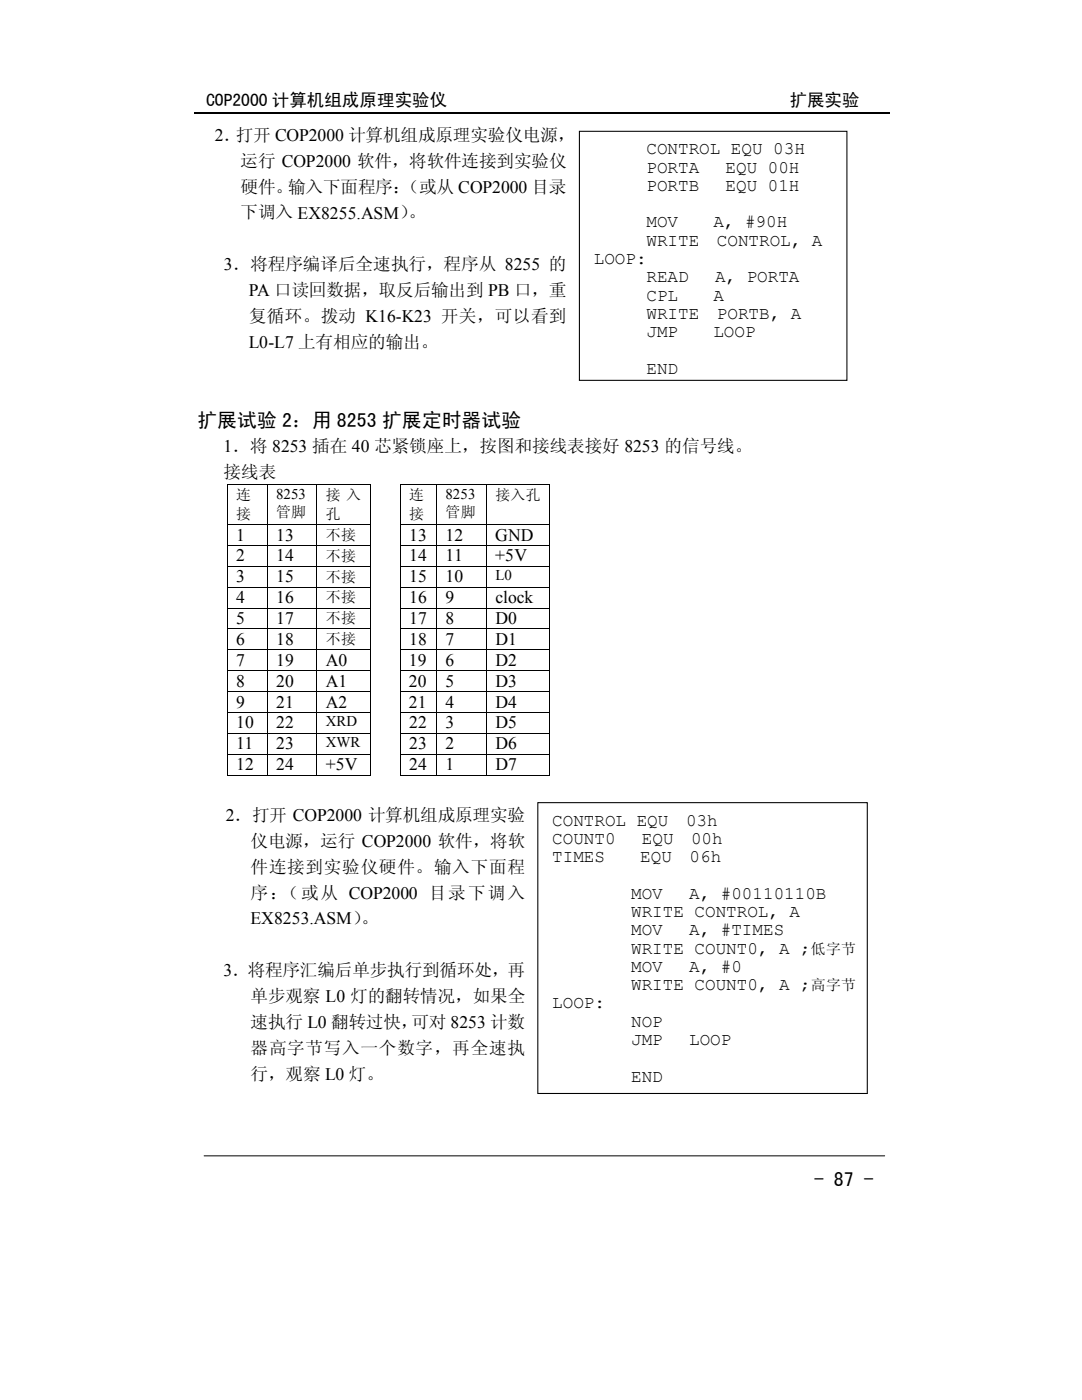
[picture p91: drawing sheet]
<svg xmlns="http://www.w3.org/2000/svg" width="216mm" height="279mm" viewBox="0 0 216 279" stroke-linecap="round" stroke-linejoin="round" font-family="sans-serif">
<defs><g id="words">
<g font-size="4">
<text x="39.4" y="85.1">扩展试验 2：用 8253 扩展定时器试验</text>
<text x="162.4" y="236.7">- 87 -</text>
</g>
<g font-size="3.5">
<text x="41.1" y="21.1">COP2000 计算机组成原理实验仪</text>
<text x="157.6" y="21.1">扩展实验</text>
<text x="42.8" y="28.1">2．打开 COP2000 计算机组成原理实验仪电源，</text>
<text x="48" y="33.3">运行 COP2000 软件，将软件连接到实验仪</text>
<text x="129" y="30.8">CONTROL EQU 03H</text>
<text x="129" y="34.5">PORTA</text>
<text x="144.8" y="34.5">EQU 00H</text>
<text x="48" y="38.4">硬件。输入下面程序：</text>
<text x="80.1" y="38.4">（或从 COP2000 目录</text>
<text x="129" y="38.1">PORTB</text>
<text x="144.8" y="38.1">EQU 01H</text>
<text x="48" y="43.6">下调入 EX8255.ASM）</text>
<text x="81.5" y="43.6">。</text>
<text x="129" y="45.4">MOV</text>
<text x="142.3" y="45.4">A, #90H</text>
<text x="44.7" y="54">3．将程序编译后全速执行，程序从 8255 的</text>
<text x="118.5" y="52.7">LOOP:</text>
<text x="129" y="49.1">WRITE</text>
<text x="143" y="49.1">CONTROL, A</text>
<text x="49.7" y="59.1">PA 口读回数据，取反后输出到 PB 口，重</text>
<text x="129" y="56.3">READ</text>
<text x="129" y="60">CPL</text>
<text x="142.3" y="60">A</text>
<text x="142.7" y="56.3">A, PORTA</text>
<text x="49.7" y="64.3">复循环。拨动 K16-K23 开关，可以看到</text>
<text x="129" y="63.7">WRITE</text>
<text x="143" y="63.7">PORTB, A</text>
<text x="49.7" y="69.5">L0-L7 上有相应的输出。</text>
<text x="129" y="67.3">JMP</text>
<text x="142.3" y="67.3">LOOP</text>
<text x="129" y="74.6">END</text>
<text x="44.6" y="95.3">接线表</text>
<text x="44.6" y="90.2">1．将 8253 插在 40 芯紧锁座上，按图和接线表接好 8253 的信号线。</text>
<text x="47.1" y="107.9">1</text>
<text x="55.1" y="107.9">13</text>
<text x="81.6" y="107.9">13</text>
<text x="88.9" y="107.9">12</text>
<text x="98.8" y="107.9">GND</text>
<text x="47.1" y="112.1">2</text>
<text x="55.1" y="112.1">14</text>
<text x="81.6" y="112.1">14</text>
<text x="88.9" y="112.1">11</text>
<text x="98.8" y="112.1">+5V</text>
<text x="47.1" y="116.2">3</text>
<text x="55.1" y="116.2">15</text>
<text x="81.6" y="116.2">15</text>
<text x="88.9" y="116.2">10</text>
<text x="47.1" y="120.4">4</text>
<text x="47.1" y="124.6">5</text>
<text x="55.1" y="120.4">16</text>
<text x="55.1" y="124.6">17</text>
<text x="81.6" y="120.4">16</text>
<text x="81.6" y="124.6">17</text>
<text x="88.9" y="120.4">9</text>
<text x="88.9" y="124.6">8</text>
<text x="98.8" y="120.4">clock</text>
<text x="98.8" y="124.6">D0</text>
<text x="47.1" y="128.7">6</text>
<text x="55.1" y="128.7">18</text>
<text x="81.6" y="128.7">18</text>
<text x="88.9" y="128.7">7</text>
<text x="98.8" y="128.7">D1</text>
<text x="47.1" y="132.9">7</text>
<text x="47.1" y="137.1">8</text>
<text x="55.1" y="132.9">19</text>
<text x="55.1" y="137.1">20</text>
<text x="65" y="132.9">A0</text>
<text x="65" y="137.1">A1</text>
<text x="81.6" y="132.9">19</text>
<text x="81.6" y="137.1">20</text>
<text x="88.9" y="132.9">6</text>
<text x="88.9" y="137.1">5</text>
<text x="98.8" y="132.9">D2</text>
<text x="98.8" y="137.1">D3</text>
<text x="47.1" y="141.2">9</text>
<text x="55.1" y="141.2">21</text>
<text x="65" y="141.2">A2</text>
<text x="81.6" y="141.2">21</text>
<text x="88.9" y="141.2">4</text>
<text x="98.8" y="141.2">D4</text>
<text x="47.1" y="145.4">10</text>
<text x="47.1" y="149.6">11</text>
<text x="55.1" y="145.4">22</text>
<text x="55.1" y="149.6">23</text>
<text x="81.6" y="145.4">22</text>
<text x="81.6" y="149.6">23</text>
<text x="88.9" y="145.4">3</text>
<text x="88.9" y="149.6">2</text>
<text x="98.8" y="145.4">D5</text>
<text x="98.8" y="149.6">D6</text>
<text x="47.1" y="153.8">12</text>
<text x="55.1" y="153.8">24</text>
<text x="65" y="153.8">+5V</text>
<text x="81.6" y="153.8">24</text>
<text x="88.9" y="153.8">1</text>
<text x="98.8" y="153.8">D7</text>
<text x="45" y="163.8">2．打开 COP2000 计算机组成原理实验</text>
<text x="110.2" y="164.8">CONTROL EQU</text>
<text x="136.9" y="164.8">03h</text>
<text x="50" y="169">仪电源，运行 COP2000 软件，将软</text>
<text x="110.2" y="168.4">COUNT0</text>
<text x="110.2" y="172.1">TIMES</text>
<text x="127.8" y="172.1">EQU</text>
<text x="128.1" y="168.4">EQU</text>
<text x="137.6" y="172.1">06h</text>
<text x="137.9" y="168.4">00h</text>
<text x="50" y="174.2">件连接到实验仪硬件。输入下面程</text>
<text x="50" y="179.3">序：（或从 COP2000 目录下调入</text>
<text x="125.9" y="179.4">MOV</text>
<text x="137.5" y="179.4">A, #00110110B</text>
<text x="50" y="184.5">EX8253.ASM）</text>
<text x="72.1" y="184.5">。</text>
<text x="125.9" y="183">WRITE CONTROL, A</text>
<text x="125.9" y="186.7">MOV</text>
<text x="125.9" y="190.3">WRITE COUNT0, A ;</text>
<text x="137.5" y="186.7">A, #TIMES</text>
<text x="44.6" y="194.9">3．将程序汇编后单步执行到循环处，再</text>
<text x="125.9" y="194">MOV</text>
<text x="125.9" y="197.7">WRITE COUNT0, A ;</text>
<text x="137.5" y="194">A, #0</text>
<text x="50" y="200">单步观察 L0 灯的翻转情况，如果全</text>
<text x="110.2" y="201.3">LOOP:</text>
<text x="50" y="205.2">速执行 L0 翻转过快，可对 8253 计数</text>
<text x="125.9" y="204.9">NOP</text>
<text x="125.9" y="208.6">JMP</text>
<text x="137.5" y="208.6">LOOP</text>
<text x="50" y="210.4">器高字节写入一个数字，再全速执</text>
<text x="50" y="215.5">行，观察 L0 灯。</text>
<text x="125.9" y="215.9">END</text>
</g>
<g font-size="3">
<text x="47.1" y="99.8">连</text>
<text x="55.1" y="99.6">8253</text>
<text x="65" y="99.8">接 入</text>
<text x="81.6" y="99.8">连</text>
<text x="88.9" y="99.6">8253</text>
<text x="98.8" y="99.8">接入孔</text>
<text x="47.1" y="103.7">接</text>
<text x="55.1" y="103.3">管脚</text>
<text x="65" y="107.7">不接</text>
<text x="65" y="103.7">孔</text>
<text x="81.6" y="103.7">接</text>
<text x="88.9" y="103.3">管脚</text>
<text x="65" y="111.9">不接</text>
<text x="65" y="116.1">不接</text>
<text x="98.8" y="115.8">L0</text>
<text x="65" y="120.2">不接</text>
<text x="65" y="124.4">不接</text>
<text x="65" y="128.6">不接</text>
<text x="65" y="144.9">XRD</text>
<text x="65" y="149.1">XWR</text>
<text x="161.8" y="190.3">低字节</text>
<text x="161.8" y="197.7">高字节</text>
</g>
</g></defs>
<path d="M38.9 22.6h138.7M115.6 26.2h53.4v49.7h-53.4zM107.3 160.2h65.8v58h-65.8z" fill="none" stroke="#000" stroke-width=".21"/>
<g fill="none" stroke="#000" stroke-width=".2">
<path d="M45.3 96.9v7.7M45.4 96.8h7.8M53.3 96.9v7.7M53.4 96.8h9.8M63.2 96.9v7.7M63.3 96.8h10.5M73.9 96.9v7.7M79.8 96.9v7.7M79.9 96.8h7.1M87.1 96.9v7.7M87.2 96.8h9.8M97.1 96.9v7.7"/>
<path d="M97.2 96.8h12.4M109.7 96.9v7.7M45.3 104.8v4M45.3 108.9v4M45.3 113.1v4M45.3 117.3v4M45.4 104.7h7.8M45.4 108.9h7.8M45.4 113h7.8M45.4 117.2h7.8M53.3 104.8v4M53.3 108.9v4"/>
<path d="M53.3 113.1v4M53.3 117.3v4M53.4 104.7h9.8M53.4 108.9h9.8M53.4 113h9.8M53.4 117.2h9.8M63.2 104.8v4M63.2 108.9v4M63.2 113.1v4M63.2 117.3v4M63.3 104.7h10.5M63.3 108.9h10.5"/>
<path d="M63.3 113h10.5M63.3 117.2h10.5M73.9 104.8v4M73.9 108.9v4M73.9 113.1v4M73.9 117.3v4M79.8 104.8v4M79.8 108.9v4M79.8 113.1v4M79.8 117.3v4M79.9 104.7h7.1M79.9 108.9h7.1"/>
<path d="M79.9 113h7.1M79.9 117.2h7.1M87.1 104.8v4M87.1 108.9v4M87.1 113.1v4M87.1 117.3v4M87.2 104.7h9.8M87.2 108.9h9.8M87.2 113h9.8M87.2 117.2h9.8M97.1 104.8v4M97.1 108.9v4"/>
<path d="M97.1 113.1v4M97.1 117.3v4M97.2 104.7h12.4M97.2 108.9h12.4M97.2 113h12.4M97.2 117.2h12.4M109.7 104.8v4M109.7 108.9v4M109.7 113.1v4M109.7 117.3v4M45.3 121.5v3.9M45.3 125.6v4"/>
<path d="M45.3 129.8v4M45.3 133.9v4.1M45.3 138.1v4M45.4 121.4h7.8M45.4 125.5h7.8M45.4 129.7h7.8M45.4 133.9h7.8M45.4 138h7.8M53.3 121.5v3.9M53.3 125.6v4M53.3 129.8v4M53.3 133.9v4.1"/>
<path d="M53.3 138.1v4M53.4 121.4h9.8M53.4 125.5h9.8M53.4 129.7h9.8M53.4 133.9h9.8M53.4 138h9.8M63.2 121.5v3.9M63.2 125.6v4M63.2 129.8v4M63.2 133.9v4.1M63.2 138.1v4M63.3 121.4h10.5"/>
<path d="M63.3 125.5h10.5M63.3 129.7h10.5M63.3 133.9h10.5M63.3 138h10.5M73.9 121.5v3.9M73.9 125.6v4M73.9 129.8v4M73.9 133.9v4.1M73.9 138.1v4M79.8 121.5v3.9M79.8 125.6v4M79.8 129.8v4"/>
<path d="M79.8 133.9v4.1M79.8 138.1v4M79.9 121.4h7.1M79.9 125.5h7.1M79.9 129.7h7.1M79.9 133.9h7.1M79.9 138h7.1M87.1 121.5v3.9M87.1 125.6v4M87.1 129.8v4M87.1 133.9v4.1M87.1 138.1v4"/>
<path d="M87.2 121.4h9.8M87.2 125.5h9.8M87.2 129.7h9.8M87.2 133.9h9.8M87.2 138h9.8M97.1 121.5v3.9M97.1 125.6v4M97.1 129.8v4M97.1 133.9v4.1M97.1 138.1v4M97.2 121.4h12.4M97.2 125.5h12.4"/>
<path d="M97.2 129.7h12.4M97.2 133.9h12.4M97.2 138h12.4M109.7 121.5v3.9M109.7 125.6v4M109.7 129.8v4M109.7 133.9v4.1M109.7 138.1v4M45.3 142.2v4.1M45.3 146.4v4.1M45.3 150.6v4M45.4 142.2h7.8"/>
<path d="M45.4 146.3h7.8M45.4 150.5h7.8M45.4 154.7h7.8M53.3 142.2v4.1M53.3 146.4v4.1M53.3 150.6v4M53.4 142.2h9.8M53.4 146.3h9.8M53.4 150.5h9.8M53.4 154.7h9.8M63.2 142.2v4.1M63.2 146.4v4.1"/>
<path d="M63.2 150.6v4M63.3 142.2h10.5M63.3 146.3h10.5M63.3 150.5h10.5M63.3 154.7h10.5M73.9 142.2v4.1M73.9 146.4v4.1M73.9 150.6v4M79.8 142.2v4.1M79.8 146.4v4.1M79.8 150.6v4M79.9 142.2h7.1"/>
<path d="M79.9 146.3h7.1M79.9 150.5h7.1M79.9 154.7h7.1M87.1 142.2v4.1M87.1 146.4v4.1M87.1 150.6v4M87.2 142.2h9.8M87.2 146.3h9.8M87.2 150.5h9.8M87.2 154.7h9.8M97.1 142.2v4.1M97.1 146.4v4.1"/>
<path d="M97.1 150.6v4M97.2 142.2h12.4M97.2 146.3h12.4M97.2 150.5h12.4M97.2 154.7h12.4M109.7 142.2v4.1M109.7 146.4v4.1M109.7 150.6v4M40.7 230.7h135.8"/>
</g>
<g fill="#000">
<path d="M45.3 96.7h.1v.2h-.1zM53.2 96.7h.2v.2h-.2zM63.2 96.7h.1v.2h-.1zM73.8 96.7h.2v.2h-.2zM79.8 96.7h.1v.2h-.1zM87 96.7h.2v.2h-.2zM97 96.7h.2v.2h-.2zM109.6 96.7h.2v.2h-.2zM45.3 104.6h.1v.2h-.1zM45.3 108.8h.1v.1h-.1zM45.3 112.9h.1v.2h-.1zM45.3 117.1h.1v.2h-.1z"/>
<path d="M53.2 104.6h.2v.2h-.2zM53.2 108.8h.2v.1h-.2zM53.2 112.9h.2v.2h-.2zM53.2 117.1h.2v.2h-.2zM63.2 104.6h.1v.2h-.1zM63.2 108.8h.1v.1h-.1zM63.2 112.9h.1v.2h-.1zM63.2 117.1h.1v.2h-.1zM73.8 104.6h.2v.2h-.2zM73.8 108.8h.2v.1h-.2zM73.8 112.9h.2v.2h-.2zM73.8 117.1h.2v.2h-.2z"/>
<path d="M79.8 104.6h.1v.2h-.1zM79.8 108.8h.1v.1h-.1zM79.8 112.9h.1v.2h-.1zM79.8 117.1h.1v.2h-.1zM87 104.6h.2v.2h-.2zM87 108.8h.2v.1h-.2zM87 112.9h.2v.2h-.2zM87 117.1h.2v.2h-.2zM97 104.6h.2v.2h-.2zM97 108.8h.2v.1h-.2zM97 112.9h.2v.2h-.2zM97 117.1h.2v.2h-.2z"/>
<path d="M109.6 104.6h.2v.2h-.2zM109.6 108.8h.2v.1h-.2zM109.6 112.9h.2v.2h-.2zM109.6 117.1h.2v.2h-.2zM45.3 121.3h.1v.2h-.1zM45.3 125.4h.1v.2h-.1zM45.3 129.6h.1v.2h-.1zM45.3 133.8h.1v.1h-.1zM45.3 138h.1v.1h-.1zM53.2 121.3h.2v.2h-.2zM53.2 125.4h.2v.2h-.2zM53.2 129.6h.2v.2h-.2z"/>
<path d="M53.2 133.8h.2v.1h-.2zM53.2 138h.2v.1h-.2zM63.2 121.3h.1v.2h-.1zM63.2 125.4h.1v.2h-.1zM63.2 129.6h.1v.2h-.1zM63.2 133.8h.1v.1h-.1zM63.2 138h.1v.1h-.1zM73.8 121.3h.2v.2h-.2zM73.8 125.4h.2v.2h-.2zM73.8 129.6h.2v.2h-.2zM73.8 133.8h.2v.1h-.2zM73.8 138h.2v.1h-.2z"/>
<path d="M79.8 121.3h.1v.2h-.1zM79.8 125.4h.1v.2h-.1zM79.8 129.6h.1v.2h-.1zM79.8 133.8h.1v.1h-.1zM79.8 138h.1v.1h-.1zM87 121.3h.2v.2h-.2zM87 125.4h.2v.2h-.2zM87 129.6h.2v.2h-.2zM87 133.8h.2v.1h-.2zM87 138h.2v.1h-.2zM97 121.3h.2v.2h-.2zM97 125.4h.2v.2h-.2z"/>
<path d="M97 129.6h.2v.2h-.2zM97 133.8h.2v.1h-.2zM97 138h.2v.1h-.2zM109.6 121.3h.2v.2h-.2zM109.6 125.4h.2v.2h-.2zM109.6 129.6h.2v.2h-.2zM109.6 133.8h.2v.1h-.2zM109.6 138h.2v.1h-.2zM45.3 142.1h.1v.1h-.1zM45.3 146.3h.1v.1h-.1zM45.3 150.5h.1v.1h-.1zM45.3 154.6h.1v.2h-.1z"/>
<path d="M53.2 142.1h.2v.1h-.2zM53.2 146.3h.2v.1h-.2zM53.2 150.5h.2v.1h-.2zM53.2 154.6h.2v.2h-.2zM63.2 142.1h.1v.1h-.1zM63.2 146.3h.1v.1h-.1zM63.2 150.5h.1v.1h-.1zM63.2 154.6h.1v.2h-.1zM73.8 142.1h.2v.1h-.2zM73.8 146.3h.2v.1h-.2zM73.8 150.5h.2v.1h-.2zM73.8 154.6h.2v.2h-.2z"/>
<path d="M79.8 142.1h.1v.1h-.1zM79.8 146.3h.1v.1h-.1zM79.8 150.5h.1v.1h-.1zM79.8 154.6h.1v.2h-.1zM87 142.1h.2v.1h-.2zM87 146.3h.2v.1h-.2zM87 150.5h.2v.1h-.2zM87 154.6h.2v.2h-.2zM97 142.1h.2v.1h-.2zM97 146.3h.2v.1h-.2zM97 150.5h.2v.1h-.2zM97 154.6h.2v.2h-.2z"/>
<path d="M109.6 142.1h.2v.1h-.2zM109.6 146.3h.2v.1h-.2zM109.6 150.5h.2v.1h-.2zM109.6 154.6h.2v.2h-.2z"/>
</g>
<use href="#words"/>
</svg>
